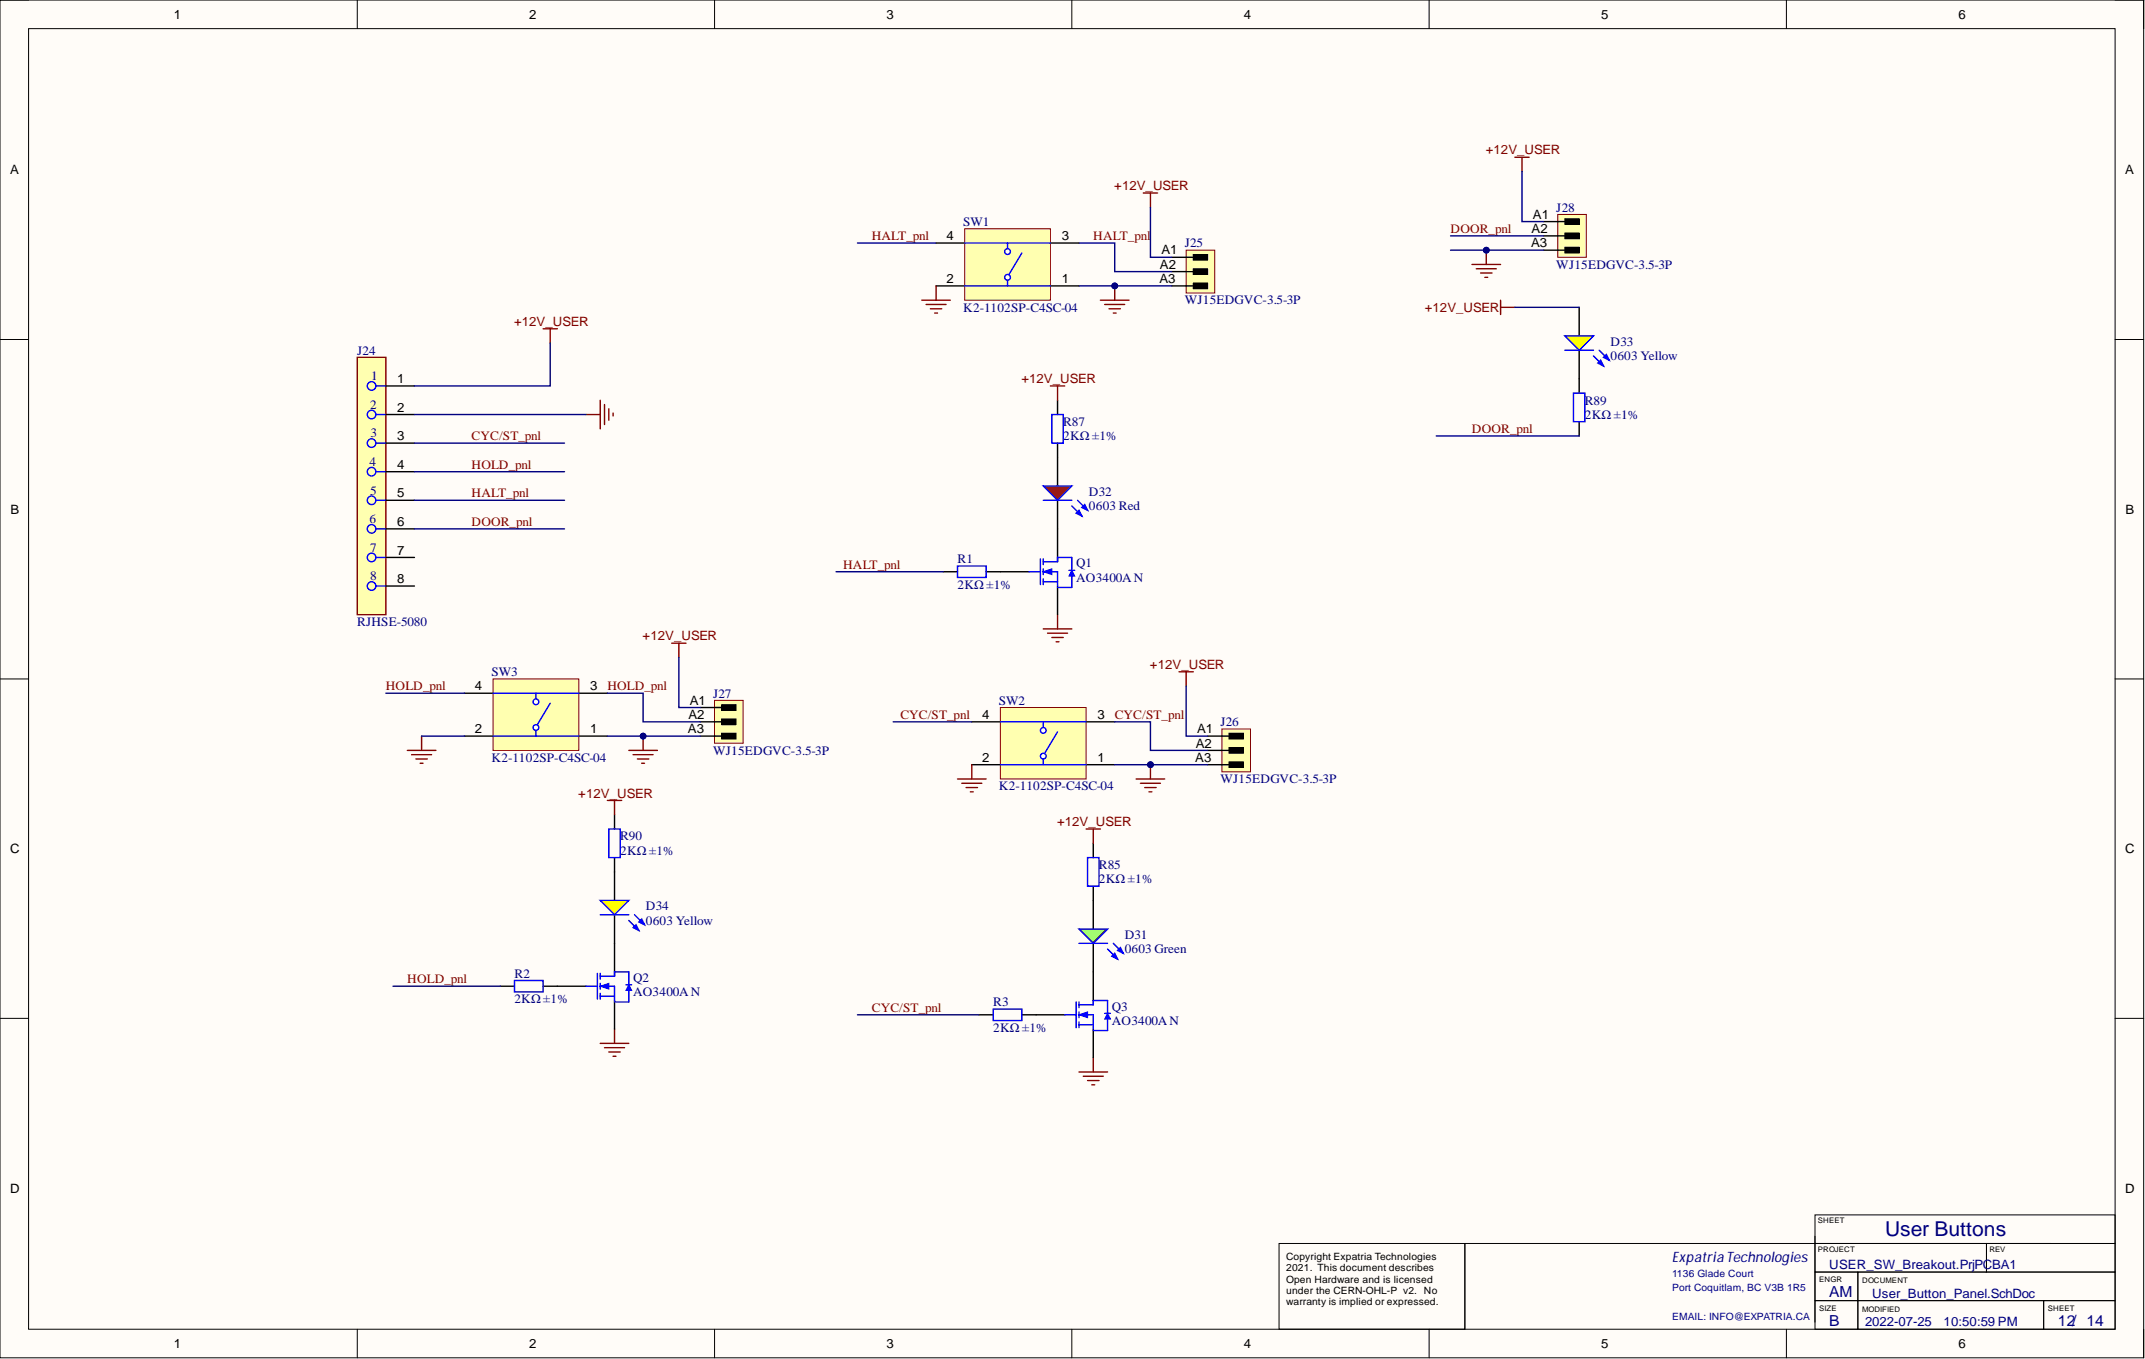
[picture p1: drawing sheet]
<svg xmlns="http://www.w3.org/2000/svg" width="381mm" height="241mm" viewBox="0 0 381 241" stroke-linecap="round" stroke-linejoin="round" font-family="sans-serif">
<defs><g id="words">
<text font-size="3.6" fill="#000080" x="334.8" y="219.5">User Buttons</text>
<g font-size="2.7" fill="#000080">
<text x="324.9" y="230.3">AM</text>
<text x="324.9" y="235.4">B</text>
<text x="365.5" y="235.4">12/ 14</text>
</g>
<text font-size="2.6" fill="#000080" x="297" y="224.1">ExpatriaTechnologies</text>
<g font-size="2.3">
<text x="30.9" y="3.3">1</text>
<text x="94" y="3.3">2</text>
<text x="157.5" y="3.3">3</text>
<text x="220.9" y="3.3">4</text>
<text x="284.4" y="3.3">5</text>
<text x="347.9" y="3.3">6</text>
<text x="1.8" y="31">A</text>
<text x="377.5" y="31">A</text>
<text x="272" y="41.4">A2</text>
<text x="272.3" y="38.8">A1</text>
<text x="168.1" y="42.6">4</text>
<text x="188.6" y="42.6">3</text>
<text x="206" y="47.7">A2</text>
<text x="206.3" y="45.2">A1</text>
<text x="272" y="43.9">A3</text>
<text x="168.1" y="50.3">2</text>
<text x="188.6" y="50.3">1</text>
<text x="206" y="50.3">A3</text>
<text x="70.6" y="68">1</text>
<text x="70.6" y="73.1">2</text>
<text x="70.6" y="78.2">3</text>
<text x="70.6" y="83.2">4</text>
<text x="70.6" y="88.3">5</text>
<text x="1.9" y="91.2">B</text>
<text x="70.6" y="93.4">6</text>
<text x="377.6" y="91.2">B</text>
<text x="70.6" y="98.5">7</text>
<text x="70.6" y="103.5">8</text>
<text x="84.4" y="122.6">4</text>
<text x="104.8" y="122.6">3</text>
<text x="122.5" y="125.1">A1</text>
<text x="84.4" y="130.2">2</text>
<text x="104.8" y="130.2">1</text>
<text x="122.2" y="130.2">A3</text>
<text x="122.3" y="127.7">A2</text>
<text x="174.5" y="127.7">4</text>
<text x="195" y="127.7">3</text>
<text x="212.6" y="130.2">A1</text>
<text x="174.5" y="135.3">2</text>
<text x="195" y="135.3">1</text>
<text x="212.3" y="135.3">A3</text>
<text x="212.4" y="132.7">A2</text>
<text x="1.8" y="151.5">C</text>
<text x="377.5" y="151.5">C</text>
<text x="1.8" y="211.7">D</text>
<text x="377.5" y="211.7">D</text>
<text x="30.9" y="239.3">1</text>
<text x="94" y="239.3">2</text>
<text x="157.5" y="239.3">3</text>
<text x="220.9" y="239.3">4</text>
<text x="284.4" y="239.3">5</text>
<text x="347.9" y="239.3">6</text>
</g>
<g font-size="2.3" fill="#800000">
<text x="263.9" y="27.4">+12V_USER</text>
<text x="197.9" y="33.8">+12V_USER</text>
<text x="257.7" y="41.4">DOOR_pnl</text>
<text x="154.8" y="42.6">HALT_pnl</text>
<text x="194.2" y="42.6">HALT_pnl</text>
<text x="91.3" y="57.9">+12V_USER</text>
<text x="253.1" y="55.3">+12V_USER</text>
<text x="181.4" y="68">+12V_USER</text>
<text x="261.5" y="76.9">DOOR_pnl</text>
<text x="83.8" y="78.2">CYC/ST_pnl</text>
<text x="83.8" y="83.2">HOLD_pnl</text>
<text x="83.8" y="88.3">HALT_pnl</text>
<text x="83.8" y="93.4">DOOR_pnl</text>
<text x="149.8" y="101">HALT_pnl</text>
<text x="114.1" y="113.7">+12V_USER</text>
<text x="204.3" y="118.8">+12V_USER</text>
<text x="68.5" y="122.6">HOLD_pnl</text>
<text x="107.9" y="122.6">HOLD_pnl</text>
<text x="159.9" y="127.7">CYC/ST_pnl</text>
<text x="198" y="127.7">CYC/ST_pnl</text>
<text x="102.7" y="141.6">+12V_USER</text>
<text x="187.8" y="146.7">+12V_USER</text>
<text x="72.3" y="174.6">HOLD_pnl</text>
<text x="154.8" y="179.7">CYC/ST_pnl</text>
</g>
<g font-size="2.3" fill="#000080">
<text x="171.1" y="40.1">SW1</text>
<text x="276.4" y="37.6">J28</text>
<text x="210.4" y="43.9">J25</text>
<text x="276.4" y="47.7">WJ15EDGVC-3.5-3P</text>
<text x="171.1" y="55.3">K2-1102SP-C4SC-04</text>
<text x="210.4" y="54.1">WJ15EDGVC-3.5-3P</text>
<text x="63.5" y="62.9">J24</text>
<text x="286.1" y="61.4">D33</text>
<text x="286.1" y="64">0603 Yellow</text>
<text x="65.9" y="67.5">1</text>
<text x="281.5" y="71.8">R89</text>
<text x="65.7" y="72.6">2</text>
<text x="65.8" y="77.7">3</text>
<text x="188.9" y="75.6">R87</text>
<text x="281.5" y="74.4">2KΩ ±1%</text>
<text x="65.7" y="82.7">4</text>
<text x="188.9" y="78.2">2KΩ ±1%</text>
<text x="65.7" y="87.8">5</text>
<text x="193.4" y="88.1">D32</text>
<text x="65.7" y="92.9">6</text>
<text x="193.4" y="90.6">0603 Red</text>
<text x="65.7" y="98">7</text>
<text x="170.1" y="100">R1</text>
<text x="191.1" y="100.8">Q1</text>
<text x="65.7" y="103">8</text>
<text x="170.1" y="104.6">2KΩ ±1%</text>
<text x="191.1" y="103.3">AO3400A N</text>
<text x="63.5" y="111.2">RJHSE-5080</text>
<text x="87.3" y="120">SW3</text>
<text x="126.7" y="123.8">J27</text>
<text x="177.4" y="125.1">SW2</text>
<text x="216.8" y="128.9">J26</text>
<text x="87.3" y="135.3">K2-1102SP-C4SC-04</text>
<text x="126.7" y="134">WJ15EDGVC-3.5-3P</text>
<text x="177.4" y="140.3">K2-1102SP-C4SC-04</text>
<text x="216.8" y="139.1">WJ15EDGVC-3.5-3P</text>
<text x="110.2" y="149.2">R90</text>
<text x="110.2" y="151.8">2KΩ ±1%</text>
<text x="195.2" y="154.3">R85</text>
<text x="114.7" y="161.7">D34</text>
<text x="195.2" y="156.8">2KΩ ±1%</text>
<text x="114.7" y="164.2">0603 Yellow</text>
<text x="199.8" y="166.7">D31</text>
<text x="91.4" y="173.6">R2</text>
<text x="199.8" y="169.3">0603 Green</text>
<text x="91.4" y="178.2">2KΩ ±1%</text>
<text x="112.5" y="174.3">Q2</text>
<text x="112.5" y="176.9">AO3400A N</text>
<text x="176.4" y="178.7">R3</text>
<text x="197.5" y="179.4">Q3</text>
<text x="176.4" y="183.2">2KΩ ±1%</text>
<text x="197.5" y="182">AO3400A N</text>
<text x="324.9" y="225.4">USER_SW_Breakout.PrjPCBA1</text>
<text x="332.5" y="230.4">User_Button_Panel.SchDoc</text>
<text x="331.3" y="235.5">2022-07-25</text>
<text x="345.2" y="235.5">10:50:59 PM</text>
</g>
<g font-size="1.8">
<text x="228.5" y="223.7">Copyright Expatria Technologies</text>
<text x="228.5" y="225.7">2021. This document describes</text>
<text x="228.5" y="227.7">Open Hardware and is licensed</text>
<text x="228.5" y="229.8">under the CERN-OHL-P v2. No</text>
<text x="228.5" y="231.8">warranty is implied or expressed.</text>
</g>
<g font-size="1.8" fill="#000080">
<text x="297" y="226.7">1136 Glade Court</text>
<text x="297" y="229.2">Port Coquitlam, BC V3B 1R5</text>
<text x="297" y="234.3">EMAIL: INFO@EXPATRIA.CA</text>
</g>
<g font-size="1.4">
<text x="322.9" y="217.2">SHEET</text>
<text x="322.9" y="222.3">PROJECT</text>
<text x="323.1" y="227.6">ENGR</text>
<text x="330.8" y="227.9">DOCUMENT</text>
<text x="353.4" y="222.3">REV</text>
<text x="323.1" y="232.7">SIZE</text>
<text x="330.8" y="233">MODIFIED</text>
<text x="363.8" y="232.7">SHEET</text>
</g>
</g></defs>
<path d="M0 0h380.8v241.1h-380.8z" fill-rule="evenodd" fill="#fffcf8"/>
<path d="M0 0h380.8v241.1h-380.8z" fill="none" stroke="#000" stroke-width=".18"/>
<path d="M5.1 5.1h370.6v230.9h-370.6z" fill-rule="evenodd" fill="#fffcf8"/>
<g fill="none" stroke="#000" stroke-width=".18">
<path d="M0 0h5.1M5.1 5.1h370.6v230.9h-370.6zM63.5 0v5.1M126.9 0v5.1M190.4 0v5.1M253.8 0v5.1M317.3 0v5.1M375.7 0h5.1v5.1M0 60.3h5.1M375.7 60.3h5.1M0 120.6h5.1M375.7 120.6h5.1"/>
<path d="M0 180.8h5.1M375.7 180.8h5.1M322.4 215.7h53.3v5.1h-53.3zM322.4 219.5v15.2M63.5 236v5.1M126.9 236v5.1M190.4 236v5.1M227.2 220.8h33v15.2h-33zM253.8 236v5.1M317.3 236v5.1M322.4 230.9h7.6v5.1h-7.6zM322.4 225.9h7.6v5h-7.6z"/>
<path d="M322.4 220.8h30.4v5.1h-30.4zM330 230.9h33v5.1h-33zM330 225.9h45.7v5h-45.7zM352.8 220.8h22.9v5.1h-22.9zM363 230.9h12.7v5.1h-12.7zM364.3 220.8h-104.1v15.2M380.8 236v5.1"/>
</g>
<path d="M96.5 58.4h2.5M97.7 58.4v2.5M104.1 73.6h2.5M106.6 71.1v5M107.4 71.8v3.6M108.1 72.6v2M108.9 73.3v.6" fill="none" stroke="#800000" stroke-width=".25"/>
<path d="M172.6 135.8h5.1M172.6 128.2h5.1M192.9 135.8h5.1M192.9 128.2h5.1" fill="none" stroke="#000" stroke-width=".25"/>
<path d="M177.7 125.6h15.2v12.7h-15.2z" fill-rule="evenodd" fill="#ffffb0"/>
<path d="M177.7 125.6h15.2v12.7h-15.2z" fill="none" stroke="#800000" stroke-width=".18"/>
<path d="M177.7 135.8h15.2M177.7 128.2h15.2M185.3 128.2v1" fill="none" stroke="#00f" stroke-width=".25"/>
<circle cx="185.3" cy="129.7" r=".51" fill="#fff"/>
<circle cx="185.3" cy="129.7" r=".51" fill="none" stroke="#00f" stroke-width=".25"/>
<circle cx="185.3" cy="134.3" r=".51" fill="#fff"/>
<g fill="none" stroke="#00f" stroke-width=".25">
<path d="M185.3 134.8v1M187.8 129.9l-2.2 3.8"/>
<circle cx="185.3" cy="134.3" r=".51"/>
</g>
<path d="M194.2 159.9v5.1M194.2 167.5v5.1" fill="none" stroke="#000" stroke-width=".25"/>
<path d="M191.7 165h5l-2.5 2.5z" fill="#0f0"/>
<path d="M191.7 165h5l-2.5 2.5zM196.7 168.5l1.8 1.8M197.7 167.5l1.8 1.8" fill="none" stroke="#00f" stroke-width=".25"/>
<path d="M197.5 169.8l.5-.5 .5 1z" fill="#00f"/>
<path d="M197.5 169.8l.5-.5 .5 1z" fill="none" stroke="#00f" stroke-width=".25"/>
<path d="M198.5 168.8l.5-.5 .5 1z" fill="#00f"/>
<path d="M193.2 152.3h2v5h-2zM191.7 167.5h5M198.5 168.8l.5-.5 .5 1z" fill="none" stroke="#00f" stroke-width=".25"/>
<path d="M187.8 81.2v5.1M187.8 88.8v5.1M194.2 149.7v2.6M194.2 157.3v2.6" fill="none" stroke="#000" stroke-width=".25"/>
<path d="M185.3 86.3h5.1l-2.6 2.5z" fill="#f00"/>
<path d="M185.3 86.3h5.1l-2.6 2.5zM190.4 89.8l1.8 1.8M191.4 88.8l1.8 1.8" fill="none" stroke="#00f" stroke-width=".25"/>
<path d="M191.1 91.1l.6-.5 .5 1z" fill="#00f"/>
<path d="M191.1 91.1l.6-.5 .5 1z" fill="none" stroke="#00f" stroke-width=".25"/>
<path d="M192.2 90.1l.5-.5 .5 1z" fill="#00f"/>
<path d="M186.8 73.6h2.1v5.1h-2.1zM185.3 88.8h5.1M192.2 90.1l.5-.5 .5 1z" fill="none" stroke="#00f" stroke-width=".25"/>
<path d="M280.5 54.6v5M187.8 71.1v2.5M187.8 78.7v2.5M280.5 62.2v5.1" fill="none" stroke="#000" stroke-width=".25"/>
<path d="M278 59.6h5l-2.5 2.6z" fill="#ff0"/>
<path d="M278 59.6h5l-2.5 2.6zM283 63.2l1.8 1.8M284.1 62.2l1.7 1.8" fill="none" stroke="#00f" stroke-width=".25"/>
<path d="M283.8 64.5l.5-.5 .5 1z" fill="#00f"/>
<path d="M283.8 64.5l.5-.5 .5 1z" fill="none" stroke="#00f" stroke-width=".25"/>
<path d="M284.8 63.5l.5-.6 .5 1.1z" fill="#00f"/>
<path d="M278 62.2h5M279.5 69.8h2v5.1h-2zM284.8 63.5l.5-.6 .5 1.1z" fill="none" stroke="#00f" stroke-width=".25"/>
<path d="M280.5 67.3v2.5M280.5 74.9v2.5" fill="none" stroke="#000" stroke-width=".25"/>
<path d="M217 129.4h5.1v7.6h-5.1z" fill-rule="evenodd" fill="#ffffb0"/>
<path d="M217 129.4h5.1v7.6h-5.1z" fill="none" stroke="#800000" stroke-width=".18"/>
<g fill="#000">
<path d="M218.3 130.2h2.5v1h-2.5z" fill-rule="evenodd"/>
<path d="M218.3 132.7h2.5v1h-2.5z" fill-rule="evenodd"/>
<path d="M218.3 135.3h2.5v1h-2.5z" fill-rule="evenodd"/>
</g>
<path d="M218.3 130.2h2.5v1h-2.5zM218.3 132.7h2.5v1h-2.5zM218.3 135.3h2.5v1h-2.5z" fill="none" stroke="#000" stroke-width=".18"/>
<path d="M214.5 130.7h3.8M214.5 133.2h3.8M214.5 135.8h3.8" fill="none" stroke="#000" stroke-width=".25"/>
<path d="M201.8 138.3h5.1M202.6 139.1h3.5M203.3 139.8h2.1M204.3 135.8v2.5M204.1 140.6h.5" fill="none" stroke="#800000" stroke-width=".25"/>
<circle cx="204.3" cy="135.8" r=".51" fill="#000080"/>
<circle cx="204.3" cy="135.8" r=".51" fill="none" stroke="#000080" stroke-width=".18"/>
<path d="M209.4 119.3h2.6M210.7 119.3v2.5M170.1 138.3h5.1M170.8 139.1h3.6M171.6 139.8h2M172.6 135.8v2.5M172.4 140.6h.5" fill="none" stroke="#800000" stroke-width=".25"/>
<path d="M166.3 50.8h5M166.3 43.2h5M186.6 50.8h5.1M186.6 43.2h5.1" fill="none" stroke="#000" stroke-width=".25"/>
<path d="M171.3 40.6h15.3v12.7h-15.3z" fill-rule="evenodd" fill="#ffffb0"/>
<path d="M171.3 40.6h15.3v12.7h-15.3z" fill="none" stroke="#800000" stroke-width=".18"/>
<path d="M171.3 50.8h15.3M171.3 43.2h15.3M179 43.2v1" fill="none" stroke="#00f" stroke-width=".25"/>
<circle cx="179" cy="44.7" r=".51" fill="#fff"/>
<circle cx="179" cy="44.7" r=".51" fill="none" stroke="#00f" stroke-width=".25"/>
<circle cx="179" cy="49.2" r=".51" fill="#fff"/>
<g fill="none" stroke="#00f" stroke-width=".25">
<path d="M179 49.7v1.1M181.5 44.9l-2.3 3.8"/>
<circle cx="179" cy="49.2" r=".51"/>
</g>
<path d="M210.7 44.4h5.1v7.6h-5.1z" fill-rule="evenodd" fill="#ffffb0"/>
<path d="M210.7 44.4h5.1v7.6h-5.1z" fill="none" stroke="#800000" stroke-width=".18"/>
<g fill="#000">
<path d="M212 45.2h2.5v1h-2.5z" fill-rule="evenodd"/>
<path d="M212 47.7h2.5v1h-2.5z" fill-rule="evenodd"/>
<path d="M212 50.3h2.5v1h-2.5z" fill-rule="evenodd"/>
</g>
<path d="M212 45.2h2.5v1h-2.5zM212 47.7h2.5v1h-2.5zM212 50.3h2.5v1h-2.5z" fill="none" stroke="#000" stroke-width=".18"/>
<path d="M208.2 45.7h3.8M208.2 48.2h3.8M208.2 50.8h3.8" fill="none" stroke="#000" stroke-width=".25"/>
<path d="M195.5 53.3h5M196.2 54.1h3.6M197 54.8h2M197.7 55.6h.6M198 50.8v2.5" fill="none" stroke="#800000" stroke-width=".25"/>
<circle cx="198" cy="50.8" r=".51" fill="#000080"/>
<circle cx="198" cy="50.8" r=".51" fill="none" stroke="#000080" stroke-width=".18"/>
<path d="M203.1 34.3h2.5M204.3 34.3v2.5M163.7 53.3h5.1M164.5 54.1h3.5M165.3 54.8h2M166 55.6h.5M166.3 50.8v2.5" fill="none" stroke="#800000" stroke-width=".25"/>
<path d="M82.5 130.7h5.1M82.5 123.1h5.1M102.8 130.7h5.1M102.8 123.1h5.1" fill="none" stroke="#000" stroke-width=".25"/>
<path d="M87.6 120.6h15.2v12.6h-15.2z" fill-rule="evenodd" fill="#ffffb0"/>
<path d="M87.6 120.6h15.2v12.6h-15.2z" fill="none" stroke="#800000" stroke-width=".18"/>
<path d="M87.6 130.7h15.2M87.6 123.1h15.2M95.2 123.1v1" fill="none" stroke="#00f" stroke-width=".25"/>
<circle cx="95.2" cy="124.6" r=".51" fill="#fff"/>
<circle cx="95.2" cy="124.6" r=".51" fill="none" stroke="#00f" stroke-width=".25"/>
<circle cx="95.2" cy="129.2" r=".51" fill="#fff"/>
<g fill="none" stroke="#00f" stroke-width=".25">
<path d="M95.2 129.7v1M97.7 124.9l-2.3 3.8"/>
<circle cx="95.2" cy="129.2" r=".51"/>
</g>
<path d="M126.9 124.4h5.1v7.6h-5.1z" fill-rule="evenodd" fill="#ffffb0"/>
<path d="M126.9 124.4h5.1v7.6h-5.1z" fill="none" stroke="#800000" stroke-width=".18"/>
<g fill="#000">
<path d="M128.2 125.1h2.5v1h-2.5z" fill-rule="evenodd"/>
<path d="M128.2 127.7h2.5v1h-2.5z" fill-rule="evenodd"/>
<path d="M128.2 130.2h2.5v1h-2.5z" fill-rule="evenodd"/>
</g>
<path d="M128.2 125.1h2.5v1h-2.5zM128.2 127.7h2.5v1h-2.5zM128.2 130.2h2.5v1h-2.5z" fill="none" stroke="#000" stroke-width=".18"/>
<path d="M124.4 125.6h3.8M124.4 128.2h3.8M124.4 130.7h3.8" fill="none" stroke="#000" stroke-width=".25"/>
<path d="M111.7 133.2h5.1M112.5 134h3.5M113.2 134.8h2M114 135.5h.5M114.2 130.7v2.5" fill="none" stroke="#800000" stroke-width=".25"/>
<circle cx="114.2" cy="130.7" r=".51" fill="#000080"/>
<circle cx="114.2" cy="130.7" r=".51" fill="none" stroke="#000080" stroke-width=".18"/>
<path d="M119.3 114.2h2.5M120.6 114.2v2.5" fill="none" stroke="#800000" stroke-width=".25"/>
<path d="M276.7 38.1h5.1v7.6h-5.1z" fill-rule="evenodd" fill="#ffffb0"/>
<path d="M276.7 38.1h5.1v7.6h-5.1z" fill="none" stroke="#800000" stroke-width=".18"/>
<g fill="#000">
<path d="M278 38.8h2.5v1.1h-2.5z" fill-rule="evenodd"/>
<path d="M278 41.4h2.5v1h-2.5z" fill-rule="evenodd"/>
<path d="M278 43.9h2.5v1h-2.5z" fill-rule="evenodd"/>
</g>
<path d="M278 38.8h2.5v1.1h-2.5zM278 41.4h2.5v1h-2.5zM278 43.9h2.5v1h-2.5z" fill="none" stroke="#000" stroke-width=".18"/>
<path d="M274.2 39.3h3.8M274.2 41.9h3.8M274.2 44.4h3.8" fill="none" stroke="#000" stroke-width=".25"/>
<path d="M261.5 47h5M262.2 47.7h3.6M263 48.5h2M263.7 49.2h.6M264 44.4v2.6" fill="none" stroke="#800000" stroke-width=".25"/>
<circle cx="264" cy="44.4" r=".51" fill="#000080"/>
<circle cx="264" cy="44.4" r=".51" fill="none" stroke="#000080" stroke-width=".18"/>
<path d="M269.1 27.9h2.5M270.3 27.9v2.6M266.5 53.3v2.5M266.5 54.6h2.6M186.6 68.5h2.5M187.8 68.5v2.6M192.9 147.2h2.6M194.2 147.2v2.5" fill="none" stroke="#800000" stroke-width=".25"/>
<path d="M109.2 154.8v5.1M109.2 162.4v5.1" fill="none" stroke="#000" stroke-width=".25"/>
<path d="M106.6 159.9h5.1l-2.5 2.5z" fill="#ff0"/>
<path d="M106.6 159.9h5.1l-2.5 2.5zM111.7 163.4l1.8 1.8M112.7 162.4l1.8 1.8" fill="none" stroke="#00f" stroke-width=".25"/>
<path d="M112.5 164.7l.5-.5 .5 1z" fill="#00f"/>
<path d="M112.5 164.7l.5-.5 .5 1z" fill="none" stroke="#00f" stroke-width=".25"/>
<path d="M113.5 163.7l.5-.5 .5 1z" fill="#00f"/>
<path d="M108.1 147.2h2.1v5.1h-2.1zM106.6 162.4h5.1M113.5 163.7l.5-.5 .5 1z" fill="none" stroke="#00f" stroke-width=".25"/>
<path d="M109.2 144.7v2.5M109.2 152.3v2.5" fill="none" stroke="#000" stroke-width=".25"/>
<g fill="none" stroke="#800000" stroke-width=".25">
<path d="M185.3 111.7h5.1M186.1 112.4h3.5M186.8 113.2h2.1M187.6 114h.5M187.8 109.1v2.6M72.3 133.2h5.1M73.1 134h3.6M73.9 134.8h2M74.6 135.5h.5M74.9 130.7v2.5M107.9 142.1h2.5M109.2 142.1v2.6"/>
<path d="M191.7 190.3h5M192.4 191.1h3.6M193.2 191.9h2M193.9 192.6h.5M194.2 187.8v2.5"/>
</g>
<path d="M63.5 63.5h5v45.6h-5z" fill-rule="evenodd" fill="#ffffb0"/>
<path d="M63.5 63.5h5v45.6h-5zM106.6 185.3h5.1M107.4 186h3.5M108.1 186.8h2.1M108.9 187.5h.5M109.2 182.7v2.6" fill="none" stroke="#800000" stroke-width=".25"/>
<g fill="none" stroke="#00f" stroke-width=".25">
<path d="M66.8 68.5h1.7M66.8 73.6h1.7M66.8 78.7h1.7M66.8 83.8h1.7M66.8 88.8h1.7M66.8 93.9h1.7M66.8 99h1.7M66.8 104.1h1.7M191.1 177.9v4.6M191.7 178.4h2.5M191.7 177.9v1M191.7 179.7v1"/>
<path d="M189.1 180.2h2M191.7 180.2h2.5v2.5M191.7 182h2.5M191.7 181.5v1"/>
<circle cx="66" cy="78.7" r=".76"/>
<circle cx="66" cy="73.6" r=".76"/>
<circle cx="66" cy="68.5" r=".76"/>
<circle cx="66" cy="93.9" r=".76"/>
<circle cx="66" cy="83.8" r=".76"/>
<circle cx="66" cy="99" r=".76"/>
<circle cx="66" cy="88.8" r=".76"/>
<circle cx="66" cy="104.1" r=".76"/>
</g>
<path d="M68.5 68.5h5.1M68.5 73.6h5.1M68.5 78.7h5.1M68.5 83.8h5.1M68.5 88.8h5.1M68.5 93.9h5.1M68.5 99h5.1M68.5 104.1h5.1M194.2 172.6v5M184 180.2h5.1M194.2 182.7v5.1" fill="none" stroke="#000" stroke-width=".25"/>
<path d="M191.7 180.2l1.5-.5v1z" fill="#00f"/>
<path d="M191.7 180.2l1.5-.5v1z" fill="none" stroke="#00f" stroke-width=".18"/>
<path d="M194.2 177.6v.8" fill="none" stroke="#00f" stroke-width=".25"/>
<path d="M196.7 179.9l.5 1h-1z" fill="#00f"/>
<path d="M196.7 179.9l.5 1h-1z" fill="none" stroke="#00f" stroke-width=".18"/>
<path d="M104.1 175.1h2M106.1 172.8v4.6M106.6 173.3h2.6M106.6 175.1h2.6v2.5M106.6 176.9h2.6M106.6 172.8v1M106.6 174.6v1M106.6 176.4v1M176.4 179.2h5.1v2h-5.1zM194.2 177.6h2.5v2.3M196.2 179.9h1M196.7 180.9v2.1h-2.5" fill="none" stroke="#00f" stroke-width=".25"/>
<path d="M99 175.1h5.1M109.2 167.5v5.1M109.2 177.6v5.1M173.9 180.2h2.5M181.5 180.2h2.5" fill="none" stroke="#000" stroke-width=".25"/>
<path d="M106.6 175.1l1.5-.5v1z" fill="#00f"/>
<path d="M106.6 175.1l1.5-.5v1z" fill="none" stroke="#00f" stroke-width=".18"/>
<path d="M109.2 172.6v.7" fill="none" stroke="#00f" stroke-width=".25"/>
<path d="M111.7 174.9l.5 1h-1z" fill="#00f"/>
<path d="M111.7 174.9l.5 1h-1z" fill="none" stroke="#00f" stroke-width=".18"/>
<path d="M184.8 99.2v4.6M185.3 99.7h2.5M185.3 99.2v1M182.8 101.5h2M185.3 101.5h2.5v2.6M185.3 103.3h2.5M185.3 101v1M185.3 102.8v1M91.4 174.1h5.1v2h-5.1zM109.2 172.6h2.5v2.3M111.2 174.9h1M111.7 175.9v2h-2.5" fill="none" stroke="#00f" stroke-width=".25"/>
<path d="M187.8 93.9v5.1M177.7 101.5h5.1M187.8 104.1v5M88.8 175.1h2.6M96.5 175.1h2.5" fill="none" stroke="#000" stroke-width=".25"/>
<path d="M185.3 101.5l1.5-.5v1z" fill="#00f"/>
<path d="M185.3 101.5l1.5-.5v1z" fill="none" stroke="#00f" stroke-width=".18"/>
<path d="M187.8 99v.7" fill="none" stroke="#00f" stroke-width=".25"/>
<path d="M190.4 101.3l.5 1h-1z" fill="#00f"/>
<path d="M190.4 101.3l.5 1h-1z" fill="none" stroke="#00f" stroke-width=".18"/>
<path d="M187.8 99h2.6v2.3M170.1 100.5h5.1v2h-5.1zM189.9 101.3h1M190.4 102.3v2h-2.6" fill="none" stroke="#00f" stroke-width=".25"/>
<path d="M167.5 101.5h2.6M175.2 101.5h2.5" fill="none" stroke="#000" stroke-width=".25"/>
<path d="M73.6 78.7h26.7M73.6 73.6h30.5M73.6 83.8h26.7M73.6 88.8h26.7M73.6 93.9h26.7M198 135.8h16.5" fill="none" stroke="#000080" stroke-width=".25"/>
<circle cx="204.3" cy="135.8" r=".51" fill="#000080"/>
<circle cx="204.3" cy="135.8" r=".51" fill="none" stroke="#000080" stroke-width=".18"/>
<path d="M191.7 50.8h16.5M97.7 60.9v7.6h-24.1M158.7 128.2h13.9M198 128.2h6.3v5h10.2M210.7 121.8v8.9h3.8" fill="none" stroke="#000080" stroke-width=".25"/>
<circle cx="198" cy="50.8" r=".51" fill="#000080"/>
<circle cx="198" cy="50.8" r=".51" fill="none" stroke="#000080" stroke-width=".18"/>
<path d="M204.3 36.8v8.9h3.9M152.3 43.2h14M191.7 43.2h6.3v5h10.2M107.9 130.7h16.5" fill="none" stroke="#000080" stroke-width=".25"/>
<circle cx="114.2" cy="130.7" r=".51" fill="#000080"/>
<circle cx="114.2" cy="130.7" r=".51" fill="none" stroke="#000080" stroke-width=".18"/>
<path d="M257.7 44.4h16.5M120.6 116.7v8.9h3.8M68.5 123.1h14M107.9 123.1h6.3v5.1h10.2" fill="none" stroke="#000080" stroke-width=".25"/>
<circle cx="264" cy="44.4" r=".51" fill="#000080"/>
<circle cx="264" cy="44.4" r=".51" fill="none" stroke="#000080" stroke-width=".18"/>
<path d="M270.3 30.5v8.8h3.9M257.7 41.9h16.5M269.1 54.6h11.4M255.1 77.4h25.4M148.5 101.5h19M74.9 130.7h7.6M69.8 175.1h19M152.3 180.2h21.6" fill="none" stroke="#000080" stroke-width=".25"/>
<use href="#words"/>
</svg>
